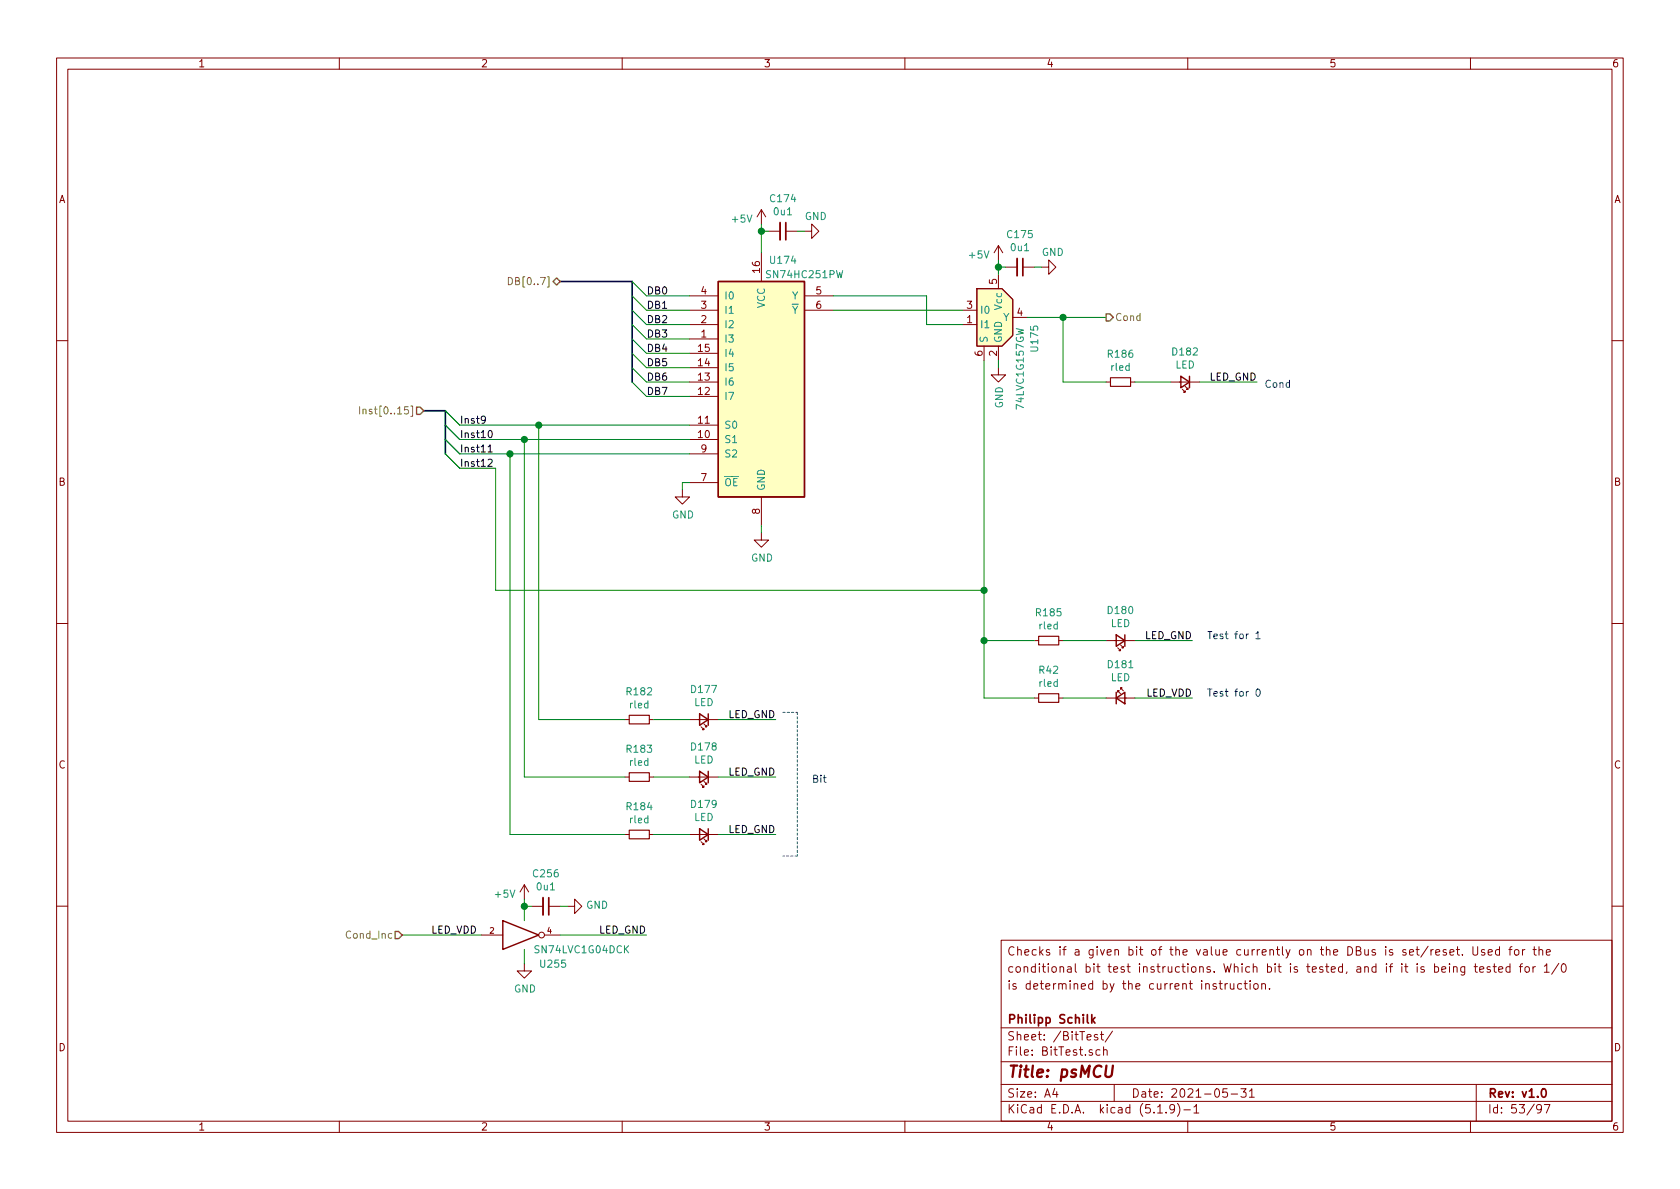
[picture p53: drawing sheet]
<svg xmlns="http://www.w3.org/2000/svg" width="297mm" height="210mm" viewBox="0 0 297 210" stroke-linecap="round" stroke-linejoin="round" font-family="sans-serif">
<defs><g id="words">
<text font-size="2.8" fill="#840000" x="178" y="190.5">Title: psMCU</text>
<g font-size="2.1" fill="#840000">
<text x="178" y="172">conditional bit test instructions. Which bit is tested, and if it is being tested for 1/0</text>
<text x="178" y="169">Checks if a given bit of the value currently on the DBus is set/reset. Used for the</text>
<text x="178" y="175">is determined by the current instruction.</text>
<text x="178" y="184">Sheet: /BitTest/</text>
<text x="178" y="181">Philipp Schilk</text>
<text x="178" y="186.7">File: BitTest.sch</text>
<text x="178" y="196.9">KiCad E.D.A. kicad (5.1.9)-1</text>
<text x="178" y="194.1">Size: A4</text>
<text x="200" y="194.1">Date: 2021-05-31</text>
<text x="263" y="194.1">Rev: v1.0</text>
<text x="263" y="196.9">Id: 53/97</text>
</g>
<g font-size="1.8" fill="#840000">
<text x="35" y="11.9">1</text>
<text x="85" y="11.9">2</text>
<text x="135" y="11.9">3</text>
<text x="185" y="11.9">4</text>
<text x="235" y="11.9">5</text>
<text x="285" y="11.9">6</text>
<text x="10.4" y="35.9">A</text>
<text x="285.4" y="35.9">A</text>
<text x="124" y="52.1">4</text>
<text x="134.4" y="48.2" transform="rotate(-90 134.4 48.2)">16</text>
<text x="144.3" y="52.1">5</text>
<text x="176.3" y="50.3" transform="rotate(-90 176.3 50.3)">5</text>
<text x="124" y="59.7">1</text>
<text x="124" y="57.1">2</text>
<text x="124" y="54.6">3</text>
<text x="144.3" y="54.6">6</text>
<text x="171" y="57.1">1</text>
<text x="171" y="54.6">3</text>
<text x="179.9" y="55.9">4</text>
<text x="123.5" y="64.8">14</text>
<text x="123.5" y="62.2">15</text>
<text x="173.7" y="63" transform="rotate(-90 173.7 63)">6</text>
<text x="176.3" y="63" transform="rotate(-90 176.3 63)">2</text>
<text x="123.5" y="69.8">12</text>
<text x="123.5" y="67.3">13</text>
<text x="123.5" y="77.5">10</text>
<text x="123.5" y="74.9">11</text>
<text x="124" y="80">9</text>
<text x="10.4" y="85.9">B</text>
<text x="124" y="85.1">7</text>
<text x="285.4" y="85.9">B</text>
<text x="134.4" y="90.9" transform="rotate(-90 134.4 90.9)">8</text>
<text x="10.4" y="135.9">C</text>
<text x="285.4" y="135.9">C</text>
<text x="10.4" y="185.9">D</text>
<text x="285.4" y="185.9">D</text>
<text x="35" y="199.9">1</text>
<text x="85" y="199.9">2</text>
<text x="135" y="199.9">3</text>
<text x="185" y="199.9">4</text>
<text x="235" y="199.9">5</text>
<text x="285" y="199.9">6</text>
</g>
<g font-size="1.8" fill="#008484">
<text x="136.3" y="35.8">C174</text>
<text x="129.5" y="39.4">+5V</text>
<text x="136.9" y="38.1">0u1</text>
<text x="142.3" y="38.9">GND</text>
<text x="136.3" y="46.7">U174</text>
<text x="171.4" y="45.7">+5V</text>
<text x="178.2" y="42.1">C175</text>
<text x="178.8" y="44.4">0u1</text>
<text x="184.2" y="45.3">GND</text>
<text x="128" y="53">I0</text>
<text x="135.9" y="49.2">SN74HC251PW</text>
<text x="140.1" y="53">Y</text>
<text x="128" y="58">I2</text>
<text x="128" y="55.5">I1</text>
<text x="135.3" y="54.5" transform="rotate(-90 135.3 54.5)">VCC</text>
<text x="140.1" y="55.5">Y</text>
<text x="173.2" y="58">I1</text>
<text x="173.2" y="55.5">I0</text>
<text x="177.2" y="54.7" transform="rotate(-90 177.2 54.7)">Vcc</text>
<text x="177.4" y="56.8">Y</text>
<text x="128" y="60.6">I3</text>
<text x="128" y="65.7">I5</text>
<text x="128" y="63.1">I4</text>
<text x="174.6" y="60.7" transform="rotate(-90 174.6 60.7)">S</text>
<text x="177.2" y="60.7" transform="rotate(-90 177.2 60.7)">GND</text>
<text x="183.6" y="62" transform="rotate(-90 183.6 62)">U175</text>
<text x="196" y="63.3">R186</text>
<text x="196.5" y="65.6">rled</text>
<text x="207.4" y="62.9">D182</text>
<text x="207.8" y="65.2">LED</text>
<text x="128" y="70.7">I7</text>
<text x="128" y="68.2">I6</text>
<text x="128" y="75.8">S0</text>
<text x="177.3" y="72.2" transform="rotate(-90 177.3 72.2)">GND</text>
<text x="181" y="72.2" transform="rotate(-90 181 72.2)">74LVC1G157GW</text>
<text x="128" y="78.4">S1</text>
<text x="128" y="80.9">S2</text>
<text x="128" y="86">OE</text>
<text x="135.3" y="86.9" transform="rotate(-90 135.3 86.9)">GND</text>
<text x="118.8" y="91.7">GND</text>
<text x="132.8" y="99.3">GND</text>
<text x="183.3" y="109">R185</text>
<text x="183.8" y="111.3">rled</text>
<text x="196" y="108.6">D180</text>
<text x="196.4" y="110.9">LED</text>
<text x="183.8" y="119.1">R42</text>
<text x="196" y="118.2">D181</text>
<text x="110.9" y="123">R182</text>
<text x="111.4" y="125.3">rled</text>
<text x="122.3" y="122.5">D177</text>
<text x="122.7" y="124.9">LED</text>
<text x="183.8" y="121.5">rled</text>
<text x="196.4" y="120.5">LED</text>
<text x="110.9" y="133.1">R183</text>
<text x="111.4" y="135.4">rled</text>
<text x="122.3" y="132.7">D178</text>
<text x="122.7" y="135">LED</text>
<text x="110.9" y="143.3">R184</text>
<text x="122.3" y="142.9">D179</text>
<text x="111.4" y="145.6">rled</text>
<text x="122.7" y="145.2">LED</text>
<text x="94.4" y="155.1">C256</text>
<text x="87.6" y="158.7">+5V</text>
<text x="95" y="157.4">0u1</text>
<text x="103.6" y="160.7">GND</text>
<text x="94.8" y="168.6">SN74LVC1G04DCK</text>
<text x="95.7" y="171.1">U255</text>
<text x="90.9" y="175.5">GND</text>
</g>
<g font-size="1.8" fill="#848400">
<text x="90.9" y="50.4">DB[0..7]</text>
<text x="197.1" y="56.8">Cond</text>
<text x="65.2" y="73.3">Inst[0..15]</text>
<text x="61.5" y="166">Cond_Inc</text>
</g>
<g font-size="1.8">
<text x="114.3" y="52.1">DB0</text>
<text x="114.3" y="59.7">DB3</text>
<text x="114.3" y="57.1">DB2</text>
<text x="114.3" y="54.6">DB1</text>
<text x="114.3" y="64.8">DB5</text>
<text x="114.3" y="62.2">DB4</text>
<text x="114.3" y="69.8">DB7</text>
<text x="114.3" y="67.3">DB6</text>
<text x="213.8" y="67.3">LED_GND</text>
<text x="81.3" y="74.9">Inst9</text>
<text x="81.3" y="77.5">Inst10</text>
<text x="81.3" y="82.5">Inst12</text>
<text x="81.3" y="80">Inst11</text>
<text x="202.4" y="113">LED_GND</text>
<text x="202.6" y="123.2">LED_VDD</text>
<text x="128.7" y="127">LED_GND</text>
<text x="128.7" y="137.2">LED_GND</text>
<text x="128.7" y="147.3">LED_GND</text>
<text x="76.2" y="165.1">LED_VDD</text>
<text x="105.8" y="165.1">LED_GND</text>
</g>
<g font-size="1.8" fill="#0000c2">
<text x="223.5" y="68.6">Cond</text>
<text x="213.4" y="113">Test for 1</text>
<text x="213.4" y="123.2">Test for 0</text>
<text x="143.5" y="138.4">Bit</text>
</g>
<g font-size="1.4" fill="#840000">
<text x="86.6" y="165.1">2</text>
<text x="96.8" y="165.1">4</text>
</g>
</g></defs>
<g fill="none" stroke="#840000" stroke-width=".18">
<path d="M10 10.3h277v189.9h-277zM12 12.2h273v186.1h-273zM60 10.3v1.9M110 10.3v1.9M160 10.3v1.9M210 10.3v1.9M260 10.3v1.9M134.6 37.1v2.5M134.6 37.1l-.7 1.2M134.6 37.1l.8 1.2M121.9 59.9h5.1M121.9 57.4h5.1"/>
<path d="M121.9 54.9h5.1M121.9 52.3h5.1M134.6 44.7v5.1M135.9 40.9h2M138.9 40.9h2.1M142.2 40.9h1.3v-1.3l1.3 1.3-1.3 1.3v-1.3M142.2 54.9h5.1M142.2 52.3h5.1M170.2 57.4h2.5M170.2 54.9h2.5M172.7 51h4.5l1.9 2v6.3l-1.9 1.9h-4.5zM176.5 43.4l-.7 1.3"/>
<path d="M176.5 43.4v2.6M176.5 48.5v2.5M176.5 43.4l.8 1.3M177.8 47.2h2M179.1 56.1h2.5M180.8 47.2h2.1M184.1 47.2h1.3v-1.2l1.3 1.2-1.3 1.3v-1.3M10 60.2h2M121.9 77.7h5.1M121.9 75.2h5.1M121.9 70.1h5.1M121.9 67.6h5.1"/>
<path d="M121.9 65h5.1M121.9 62.5h5.1M174 61.2v2.5M176.5 65v1.3h1.3l-1.3 1.3-1.2-1.3h1.2M176.5 61.2v2.5M195.6 67.6h.7M199.9 67.6h.8M207 67.6h5.1M209 68.8l.5 .5h-.2h.2v-.2M209.5 68.3l.6 .5h-.3h.3v-.2M285 60.2h2M120.6 86.6v1.3h1.3l-1.3 1.2-1.2-1.2h1.2"/>
<path d="M121.9 85.3h5.1M121.9 80.3h5.1M134.6 94.2v1.3h1.3l-1.3 1.3-1.3-1.3h1.3M134.6 87.9v5.1M10 110.3h2M182.9 113.3h.7M187.2 113.3h.8M195.6 113.3h5.1M197.6 114.5l.5 .6h-.2h.2v-.3M198.1 114l.5 .5h-.2h.2v-.2M285 110.3h2M110.5 137.4h.8"/>
<path d="M110.5 127.2h.8M114.8 137.4h.8M114.8 127.2h.8M121.9 137.4h5.1M121.9 127.2h5.1M124 138.7l.5 .5h-.3h.3v-.3M124 128.5l.5 .5h-.3h.3v-.2M124.5 138.2l.5 .5h-.3h.3v-.3M124.5 128l.5 .5h-.3h.3v-.2M182.9 123.4h.7M187.2 123.4h.8M195.6 123.4h5.1"/>
<path d="M197.6 122.4v-.2h.3h-.3l.5 .5M198.1 121.9v-.2h.3h-.3l.5 .5M92.7 156.5l-.8 1.2M92.7 156.5v2.5M92.7 156.5l.8 1.2M110.5 147.6h.8M114.8 147.6h.8M121.9 147.6h5.1M124 148.8l.5 .5h-.3h.3v-.2M124.5 148.3l.5 .5h-.3h.3v-.2M10 160.2h2M85.1 165.3h3.8"/>
<path d="M92.7 170.4v1.3h1.3l-1.3 1.3-1.3-1.3h1.3M94 160.3h2M96.3 165.3h2.8M97 160.3h2.1M100.3 160.3h1.3v-1.3l1.3 1.3-1.3 1.2v-1.2M177 166.3h108v32h-108zM215 174a.37 .37 0 0 0-.5 .1v.3l.5 .1 .1 .1-.2 .3-.4-.1M215.5 173.9h.6M215.7 173.4v1.3l.4 .2M216.6 173.9v1M217 173.9l-.3 .1-.1 .2M217.5 173.9v.8a.37 .37 0 0 0 .7 .1"/>
<path d="M218.2 173.9v1M219.5 174l-.4-.1-.3 .3 .1 .6h.6M220 173.9h.5M220.2 173.4v1.3l.3 .2M221 173.4v.2M221 173.9v1M221.7 174.1l.2-.2 .5 .2v.7l-.2 .1-.5-.1zM223.1 174.1l.1-.1a.37 .37 0 0 1 .5 .1v.8M223.1 173.9v1M224.5 174.8v.1M253 167.9v1M253.4 167.9l-.3 .1-.1 .2"/>
<path d="M253.6 171l.5-.1 .3 .3-.1 .6-.2 .1h-.5M253.6 170.4v1.5M253.8 168.4l.8-.1-.1-.3-.4-.1-.3 .2 .1 .7h.6M254.9 171.4l.7-.1v-.3l-.5-.1-.2 .2 .1 .8h.6M255.7 168l-.4-.1-.2 .2 .1 .2 .5 .2v.3h-.6M256.3 170.4v.2M256.3 170.9v1M256.4 168.4l.7-.1-.1-.3-.4-.1-.2 .2v.7h.6M257 171.1l.2-.2 .4 .1v.9M257 170.9v1M257.5 167.9h.6M257.7 167.4v1.3l.4 .2"/>
<path d="M258.6 168.8v.1M259 170.9l-.1 1.4-.2 .1h-.4M259 171l-.4-.1-.3 .3v.6l.3 .1h.4M260.4 167.4v1.2l.3 .3 .5-.1 .1-1.4M260.6 170.9h.6M260.9 170.4v1.3l.3 .2M261.6 171.4l.8-.1-.1-.3-.5-.1-.2 .2 .1 .8h.6M262.5 168l-.4-.1-.2 .2 .1 .2 .5 .2v.3h-.6M263.1 168.4l.8-.1-.1-.3-.5-.1-.2 .2 .1 .7h.6M263.5 171l-.4-.1-.2 .2 .1 .3 .5 .1v.4h-.6M264 170.9h.6M264.2 170.4v1.3l.4 .2"/>
<path d="M265 171.4l.7-.1-.1-.3-.4-.1-.2 .2v.8h.6M265.1 168l-.4-.1-.3 .3 .1 .6 .2 .1 .4-.1M265.1 167.4v1.5M266.8 167.9h.5M267 171l-.5-.1-.2 .3v.6l.2 .1h.5M267 170.4v1.5M267.3 167.4l-.3 .2v1.3M267.8 168l.2-.1 .5 .1v.8l-.2 .1-.5-.1zM268.6 170.9h.6M269.2 170.4l-.4 .3v1.2M269.2 167.9v1M269.6 167.9l-.4 .3"/>
<path d="M269.7 171.1l.2-.2 .4 .2v.7l-.2 .1-.4-.1zM271 170.9v1M271 167.9h.6M271.3 167.4v1.3l.3 .2M271.5 170.9l-.5 .3M272.1 168h.1a.37 .37 0 0 1 .6 .1v.8M272.1 167.4v1.5M273 170.9l.5-.5v1.5M273 171.9h.9M273.4 168.4l.7-.1-.1-.3-.4-.1-.2 .2 .1 .7h.5M275.6 170.4l-1.3 1.9M276.3 170.5l.1-.1a.8 .8 0 0 1 .5 .8 .8 .8 0 0 1-.5 .7 1 1 0 0 1-.1-1.4z"/>
<path d="M285 160.2h2M60 198.3v1.9M110 198.3v1.9M160 198.3v1.9M177 194.8h108M177 191.8h108M177 187.8h108M177 181.8h108M186.5 192.5l-.4 1h1M186.8 193v1M194.1 183a.37 .37 0 0 0-.6 .1v.3l.6 .1v.1l-.2 .3-.4-.1M194.5 185.7l-.4-.1-.3 .3v.6l.3 .1 .4-.1"/>
<path d="M194.6 182.9h.5M194.8 182.4v1.3l.3 .2M195.1 185.7l.2-.1 .4 .1 .1 .9M195.1 185.1v1.5M196.7 182.3l-1.3 2M197 191.8v3M204.7 196.8h.8M206.2 196.7v.1M207.7 196l-.1 .1a.48 .48 0 0 1-.6 .1l-.2-.2 .2-.6a.48 .48 0 0 1 .6 .1 1.27 1.27 0 0 1-.2 1.2l-.4 .1M208.2 195.1a1.71 1.71 0 0 1 0 2.3M209.3 196.3h1.2M210 198.3v1.9"/>
<path d="M211.1 195.8l.4-.5v1.5M211.1 196.8h.9M217 192.5h-.7l-.1 .7 .2-.1 .5 .1 .1 .2v.5l-.2 .1-.6-.1M217.7 193.5h1.1M219.4 192.5h.9l-.5 .6 .5 .1v.7l-.3 .1-.6-.1M220.9 193l.4-.5v1.5M220.9 194h.9M260 198.3v1.9M261 191.8v6.5M272.5 196l-.1 .2a.48 .48 0 0 1-.6-.1v-.6a.48 .48 0 0 1 .6-.1l.1 .1a1.19 1.19 0 0 1-.2 1.2l-.5 .1M273 195.3h1l-.6 1.5"/>
<circle cx="95.8" cy="165.3" r=".51"/>
</g>
<path d="M138.9 39.4v3M180.8 45.7v3.1M97 158.7v3.1M192.3 179.4v1.3l.2 .2M193 179.4v1.5M193.6 179.9l-.6 .6M193.2 180.4l.4 .5M272.7 192.7l.2-.2a.81 .81 0 0 1 .6 .6 .81 .81 0 0 1-.3 .8l-.2 .1a.79 .79 0 0 1-.3-1.3z" fill="none" stroke="#840000" stroke-width=".3"/>
<path d="M195.6 188.4l-.2 1.7 .2 .2a.66 .66 0 0 0 1-.2l.2-1.7" fill="none" stroke="#840000" stroke-width=".41"/>
<path d="M196.3 66.8h3.6v1.5h-3.6zM183.6 112.5h3.6v1.5h-3.6zM111.3 136.6h3.5v1.6h-3.5zM111.3 126.5h3.5v1.5h-3.5zM183.6 122.7h3.6v1.5h-3.6zM111.3 146.8h3.5v1.5h-3.5z" fill="none" stroke="#840000" stroke-width=".2"/>
<g fill="none" stroke="#840000" stroke-width=".25">
<path d="M127 49.8h15.2v38.1h-15.2zM208.8 66.5l1.5 1.1-1.5 1zM210.3 66.5v2.1M197.4 112.3l1.5 1-1.5 1zM198.9 112.3v2M123.7 136.4l1.5 1-1.5 1zM123.7 126.2l1.5 1-1.5 1.1zM125.2 126.2v2.1M125.2 136.4v2M197.4 123.4l1.5-1v2.1zM197.4 122.4v2.1M123.7 146.6l1.5 1-1.5 1z"/>
<path d="M125.2 146.6v2M88.9 162.8l6.3 2.5-6.3 2.6z"/>
</g>
<g fill="#ffffc2" stroke="#ffffc2" stroke-width=".18">
<path d="M127 49.8h15.2v38.1h-15.2z"/>
<path d="M172.7 51h4.5l1.9 2v6.3l-1.9 1.9h-4.5z"/>
</g>
<path d="M137.9 39.4v3M179.8 45.7v3.1M96 158.7v3.1" fill="none" stroke="#840000" stroke-width=".33"/>
<path d="M138.4 126h2.6M141 126v25.4M141 151.4h-2.6" fill="none" stroke="#0000c2" stroke-width=".18" stroke-dasharray=".4 .4"/>
<path d="M99.1 49.8h12.7v17.8M74.9 72.6h3.8v7.7" fill="none" stroke="#000084" stroke-width=".3"/>
<g fill="none" stroke="#008400" stroke-width=".18">
<path d="M134.6 39.6v5.1M111.8 59.9l2.5 2.6h7.6M111.8 52.3l2.5 2.6h7.6M111.8 54.9l2.5 2.5h7.6M111.8 57.4l2.5 2.5h7.6M111.8 49.8l2.5 2.5h7.6M134.6 40.9h1.3M141 40.9h1.2M147.3 54.9h22.9M147.3 52.3h16.5v5.1h6.4M176.5 46v2.5M176.5 47.2h1.3"/>
<path d="M181.6 56.1h14M182.9 47.2h1.2M188 56.1v11.5h7.6M78.7 77.7l2.6 2.6h40.6M78.7 75.2l2.6 2.5h40.6M78.7 72.6l2.6 2.6h40.6M92.7 77.7v59.7h17.8M95.2 75.2v52h15.3M111.8 65l2.5 2.6h7.6M111.8 67.6l2.5 2.5h7.6M111.8 62.5l2.5 2.5h7.6M174 63.7v59.7h8.9"/>
<path d="M176.5 63.7v1.3M200.7 67.6h6.3M212.1 67.6h10.1M78.7 80.3l2.6 2.5h6.3v21.6h86.4M90.2 80.3v67.3h20.3M121.9 85.3h-1.3v1.3M134.6 93v1.2M174 113.3h8.9M188 113.3h7.6M200.7 113.3h10.1M115.6 127.2h6.3M115.6 137.4h6.3"/>
<path d="M127 127.2h10.2M127 137.4h10.2M188 123.4h7.6M200.7 123.4h10.1M92.7 159v3.8M115.6 147.6h6.3M127 147.6h10.2M71.1 165.3h14M92.7 167.9v2.5M92.7 160.3h1.3M99.1 165.3h15.2M99.1 160.3h1.2"/>
</g>
<path d="M89.9 49.1a.64 .64 0 0 1 .7 .6 .64 .64 0 0 1-.7 .6zM63.6 71.9v1.3M64.2 72.5l.2-.1h.3v.8M64.2 72.4v.8" fill="none" stroke="#848400" stroke-width=".18"/>
<path d="M97.8 49.8l.6-.7 .7 .7-.7 .6zM195.6 55.5h.6l.6 .6-.6 .7h-.6zM73.7 72h.6l.6 .6-.6 .7h-.6zM69.8 164.7h.7l.6 .6-.6 .7h-.7z" fill="none" stroke="#848400" stroke-width=".25"/>
<path d="M85.8 74.1l-.2 .3-.4-.1-.1-.2 .1-.4 .4-.1 .2 .1a.84 .84 0 0 1-.4 1.1h-.2M86.3 79l.4-.3v1.2M86.3 79.9h.7M86.5 76.2l.1-.1a.69 .69 0 0 1 .4 .7 .69 .69 0 0 1-.4 .6 .83 .83 0 0 1-.1-1.2zM86.3 81.3l.5-.1 .2 .4v.2l-.8 .7h.8" fill="none" stroke="#000" stroke-width=".18"/>
<path d="M222.1 112l.3-.3v1.2M222.1 112.9h.7M222.2 122l.2-.2a.67 .67 0 0 1 .4 .7 .67 .67 0 0 1-.4 .6l-.3-.2v-.3z" fill="none" stroke="#0000c2" stroke-width=".18"/>
<g fill="#008400" stroke="#008400" stroke-width=".25">
<circle cx="188" cy="56.1" r=".51"/>
<circle cx="134.6" cy="40.9" r=".51"/>
<circle cx="95.3" cy="75.2" r=".51"/>
<circle cx="92.7" cy="77.7" r=".51"/>
<circle cx="176.5" cy="47.2" r=".51"/>
<circle cx="90.2" cy="80.3" r=".51"/>
<circle cx="92.7" cy="160.3" r=".51"/>
<circle cx="174" cy="113.3" r=".51"/>
<circle cx="174" cy="104.4" r=".51"/>
</g>
<use href="#words"/>
</svg>
